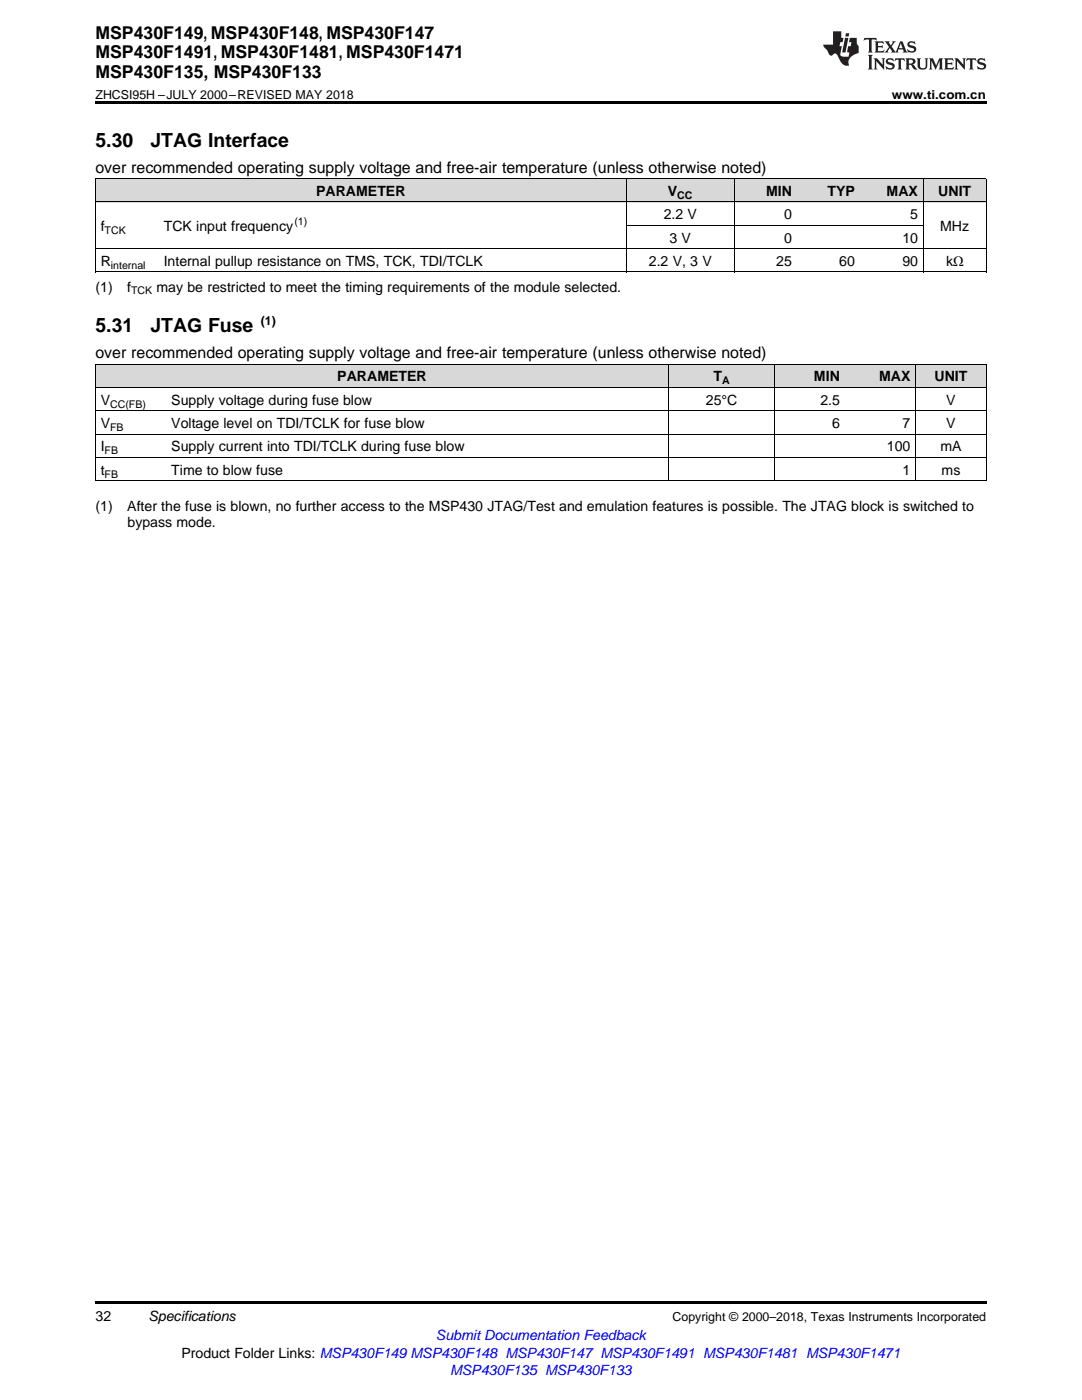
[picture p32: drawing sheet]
<svg xmlns="http://www.w3.org/2000/svg" width="216mm" height="279mm" viewBox="0 0 216 279" stroke-linecap="round" stroke-linejoin="round" font-family="sans-serif">
<defs><g id="words">
<g font-size="3.9">
<text x="19" y="29.3">5.30</text>
<text x="30" y="29.3">JTAG Interface</text>
<text x="19" y="66.3">5.31</text>
<text x="30" y="66.3">JTAG Fuse</text>
</g>
<g font-size="3.5">
<text x="19" y="7.8">MSP430F149, MSP430F148, MSP430F147</text>
<text x="19" y="11.6">MSP430F1491, MSP430F1481, MSP430F1471</text>
<text x="19" y="15.5">MSP430F135, MSP430F133</text>
</g>
<g font-size="3.2">
<text x="19" y="34.4">over recommended operating supply voltage and free-air temperature (unless otherwise noted)</text>
<text x="19" y="71.5">over recommended operating supply voltage and free-air temperature (unless otherwise noted)</text>
</g>
<g font-size="2.8">
<text x="63.1" y="39.1">PARAMETER</text>
<text x="133.3" y="39.1">V</text>
<text x="152.9" y="39.1">MIN</text>
<text x="165.1" y="39.1">TYP</text>
<text x="176.9" y="39.1">MAX</text>
<text x="187.2" y="39.1">UNIT</text>
<text x="20.1" y="46.1">f</text>
<text x="32.7" y="46.1">TCK input frequency</text>
<text x="132.4" y="43.7">2.2 V</text>
<text x="156.5" y="43.7">0</text>
<text x="181.6" y="43.7">5</text>
<text x="187.6" y="46.1">MHz</text>
<text x="20.1" y="53.1">R</text>
<text x="32.7" y="53.1">Internal pullup resistance on TMS, TCK, TDI/TCLK</text>
<text x="129.5" y="53.1">2.2 V, 3 V</text>
<text x="133.6" y="48.4">3 V</text>
<text x="154.9" y="53.1">25</text>
<text x="156.5" y="48.4">0</text>
<text x="167.5" y="53.1">60</text>
<text x="180.1" y="48.4">10</text>
<text x="180.1" y="53.1">90</text>
<text x="188.8" y="53.1">kΩ</text>
<text x="19" y="58.2">(1)</text>
<text x="25.4" y="58.2">f</text>
<text x="31.2" y="58.2">may be restricted to meet the timing requirements of the module selected.</text>
<text x="67.3" y="76.1">PARAMETER</text>
<text x="142.4" y="76.1">T</text>
<text x="162.4" y="76.1">MIN</text>
<text x="175.4" y="76.1">MAX</text>
<text x="186.5" y="76.1">UNIT</text>
<text x="20.1" y="80.8">V</text>
<text x="34.2" y="80.8">Supply voltage during fuse blow</text>
<text x="140.9" y="80.8">25°C</text>
<text x="163.7" y="80.8">2.5</text>
<text x="188.8" y="80.8">V</text>
<text x="20.1" y="85.4">V</text>
<text x="34.2" y="85.4">Voltage level on TDI/TCLK for fuse blow</text>
<text x="166" y="85.4">6</text>
<text x="180.1" y="85.4">7</text>
<text x="188.8" y="85.4">V</text>
<text x="20.1" y="90.1">I</text>
<text x="20.1" y="94.8">t</text>
<text x="34.2" y="90.1">Supply current into TDI/TCLK during fuse blow</text>
<text x="34.2" y="94.8">Time to blow fuse</text>
<text x="177" y="90.1">100</text>
<text x="180.1" y="94.8">1</text>
<text x="187.6" y="90.1">mA</text>
<text x="187.9" y="94.8">ms</text>
<text x="19" y="102">(1)</text>
<text x="25.4" y="102">After the fuse is blown, no further access to the MSP430 JTAG/Test and emulation features is possible. The JTAG block is switched to</text>
<text x="25.4" y="105.2">bypass mode.</text>
<text x="19" y="263.6">32</text>
<text x="29.6" y="263.6">Specifications</text>
<text x="36.2" y="270.9">Product Folder Links: MSP430F149 MSP430F148 MSP430F147 MSP430F1491 MSP430F1481 MSP430F1471</text>
</g>
<g font-size="2.8" fill="#00f">
<text x="87" y="267.4">Submit Documentation Feedback</text>
<text x="89.8" y="274.5">MSP430F135 MSP430F133</text>
</g>
<g font-size="2.5">
<text x="19" y="19.7">ZHCSI95H –JULY 2000–REVISED MAY 2018</text>
<text x="178" y="19.7">www.ti.com.cn</text>
<text x="52" y="64.8">(1)</text>
<text x="134.2" y="263.6">Copyright © 2000–2018, Texas Instruments Incorporated</text>
</g>
<g font-size="2.1">
<text x="135.1" y="39.7">CC</text>
<text x="20.9" y="46.6">TCK</text>
<text x="58.8" y="44.9">(1)</text>
<text x="22.1" y="53.6">internal</text>
<text x="26.1" y="58.8">TCK</text>
<text x="144.1" y="76.7">A</text>
<text x="22" y="81.4">CC(FB)</text>
<text x="22" y="86">FB</text>
<text x="20.9" y="90.7">FB</text>
<text x="20.9" y="95.3">FB</text>
</g>
</g></defs>
<g fill="#d8d8d8">
<path d="M19 72.7h14.1v4.7h-14.1z"/>
<path d="M33.1 72.7h100.4v4.7h-100.4z"/>
<path d="M133.5 72.7h21.1v4.7h-21.1z"/>
<path d="M154.6 72.7h14.1v4.7h-14.1z"/>
<path d="M168.7 72.7h14v4.7h-14z"/>
<path d="M182.7 72.7h14.1v4.7h-14.1z"/>
<path d="M19 35.7h12.6v4.7h-12.6z"/>
<path d="M31.6 35.7h93.4v4.7h-93.4z"/>
<path d="M125 35.7h21.5v4.7h-21.5z"/>
<path d="M146.5 35.7h12.6v4.7h-12.6z"/>
<path d="M159.1 35.7h12.6v4.7h-12.6z"/>
<path d="M171.7 35.7h12.6v4.7h-12.6z"/>
<path d="M184.3 35.7h12.5v4.7h-12.5z"/>
</g>
<path d="M19 20.2h177.8v.5h-177.8zM19 259.7h177.8v.5h-177.8z" fill="#000"/>
<g fill="none" stroke="#000" stroke-width=".2">
<path d="M19 35.6h177.8M19.1 35.7v18.6M124.9 35.7v18.6M146.5 35.7v18.6M184.2 35.7v18.6M196.8 35.7v18.6M19 54.3h177.8M19 49.6h177.8M19 40.3h177.8M125 45h59.3M19 77.3h177.8M19 72.7h177.8"/>
<path d="M19.1 72.7v23.3M133.4 72.7v23.3M154.5 72.7v23.3M182.7 72.7v23.3M196.8 72.7v23.3M19 96h177.8M19 91.3h177.8M19 86.7h177.8M19 82h177.8"/>
</g>
<g fill="#231f20">
<path d="M172.5 7.6l-.1 .5 .4-.2h.6v.1v2.1l-.2 .4h.9l-.2-.4v-2.1l.1-.1h.5l.5 .2-.2-.5zM174.5 8.3l.2 .3v1.5l-.2 .4h1.8l.2-.6a1.04 1.04 0 0 1-1.3 .2v-.7h.6l.3 .2v-.6l-.3 .2h-.6v-.6l.8-.1 .4 .3-.2-.5zM176.5 8.3l.9 1.1-.9 1.1h.8l-.2-.2 .4-.7 .5 .7-.2 .2h1.5l-.2-.2 .2-.4h.9l.1 .4-.2 .2h1l-.3-.3-.7-1.9h-.5l-.9 2-.8-1 .9-1h-.8l.1 .3-.4 .5-.3-.6 .1-.2zM179.7 8.6l.4 1h-.7zM181.3 8.4a.63 .63 0 0 0-.2 .7 .63 .63 0 0 0 .6 .4l.6 .2 .1 .2a.75 .75 0 0 1-.7 .4 .75 .75 0 0 1-.6-.5l.1 .7 .1-.1a1.11 1.11 0 0 0 1.5-.6 1.13 1.13 0 0 0-1.2-.8l-.1-.4a1.04 1.04 0 0 1 1.2 .2l-.2-.5-.2 .1-.4-.2zM173.2 10.9l.2 .4v2.2l-.2 .4h1l-.3-.4v-2.2l.3-.4zM174.3 11.6l.3 .4v1.5l-.3 .4h.8l-.2-.4v-1.3l1.5 1.7v-1.9l.2-.4h-.7l.2 .4v.9l-1.1-1.3zM177 11.8a.62 .62 0 0 0-.2 .7 .62 .62 0 0 0 .6 .4l.6 .1 .1 .3a.76 .76 0 0 1-.7 .3 .76 .76 0 0 1-.7-.4l.2 .7 .1-.1a1.11 1.11 0 0 0 1.5-.6 1.13 1.13 0 0 0-1.2-.8l-.1-.4a1.04 1.04 0 0 1 1.2 .2l-.2-.6-.2 .1-.5-.1zM178.7 11.6l-.2 .6a.61 .61 0 0 1 .8-.3v1.6l-.2 .4h.9l-.2-.4v-1.6a.63 .63 0 0 1 .7 .3l-.1-.6zM180.6 11.6l.3 .4v1.5l-.3 .4h1l-.2-.2-.1-.8 .6 .2a.76 .76 0 0 0 1.2 .7l-1-1a.58 .58 0 0 0 .6-.5 .58 .58 0 0 0-.5-.6zM181.4 11.9h.1a.45 .45 0 0 1 .5 .1 .45 .45 0 0 1 .1 .5l-.8 .2zM182.9 11.6l.2 .2a2.17 2.17 0 0 0 .3 1.9 .99 .99 0 0 0 1.6-.6v-1.1l.2-.4h-.7l.2 .2a1.92 1.92 0 0 1-.2 1.8 .6 .6 0 0 1-.9-.5v-1.1l.2-.4zM185.4 11.6l.2 .4v1.5l-.2 .4h.7l-.2-.4v-1.4l.8 1.8 .8-1.8v1.4l-.2 .4h.9l-.2-.4v-1.5l.2-.4h-.8l-.6 1.5-.6-1.5zM188.4 11.6l.2 .4v1.5l-.2 .4h1.8l.1-.6a1.04 1.04 0 0 1-1.2 .1v-.6h.5l.4 .2v-.6l-.4 .2h-.5v-.7h.8l.3 .3-.1-.6zM190.5 11.6l.2 .4v1.5l-.2 .4h.7l-.2-.4v-1.3l1.5 1.7v-1.9l.2-.4h-.7l.2 .4v.9l-1.1-1.3zM192.9 11.6l-.1 .6a.61 .61 0 0 1 .7-.3l.1 1.6-.3 .4h1l-.3-.4 .1-1.6a.63 .63 0 0 1 .7 .3l-.1-.6zM195.2 11.8a.62 .62 0 0 0-.2 .7 .62 .62 0 0 0 .6 .4l.6 .1 .1 .3a.76 .76 0 0 1-.7 .3 .76 .76 0 0 1-.6-.4l.1 .7 .1-.1a1.11 1.11 0 0 0 1.6-.6 1.13 1.13 0 0 0-1.3-.8l-.1-.4a1.04 1.04 0 0 1 1.2 .2l-.1-.6-.2 .1-.5-.1z"/>
<path d="M166.2 6.3v2.6h-1.9v.4l.8 .9a.91 .91 0 0 0 1 .8 .56 .56 0 0 1 .5-.3 .56 .56 0 0 1 .5 .3l.4 .8a1.53 1.53 0 0 0 1.9 1.2 1.54 1.54 0 0 1 1-2.1l.9-.3v-1.4a1.52 1.52 0 0 1-.4-1.6h-1.3l-.2 .8h.5l-.2 .8h-.5l-.1 1v.2l.4 .1-.2 .8a1.93 1.93 0 0 1-1.6-.3l.3-1.8h-.5l.2-.8h.4l.2-.8h-.4v-1.3zM168.6 7.6l-.6 2.9h.7l.6-2.9zM168.8 6.6l-.1 .7h.6l.2-.7z"/>
</g>
<use href="#words"/>
</svg>
